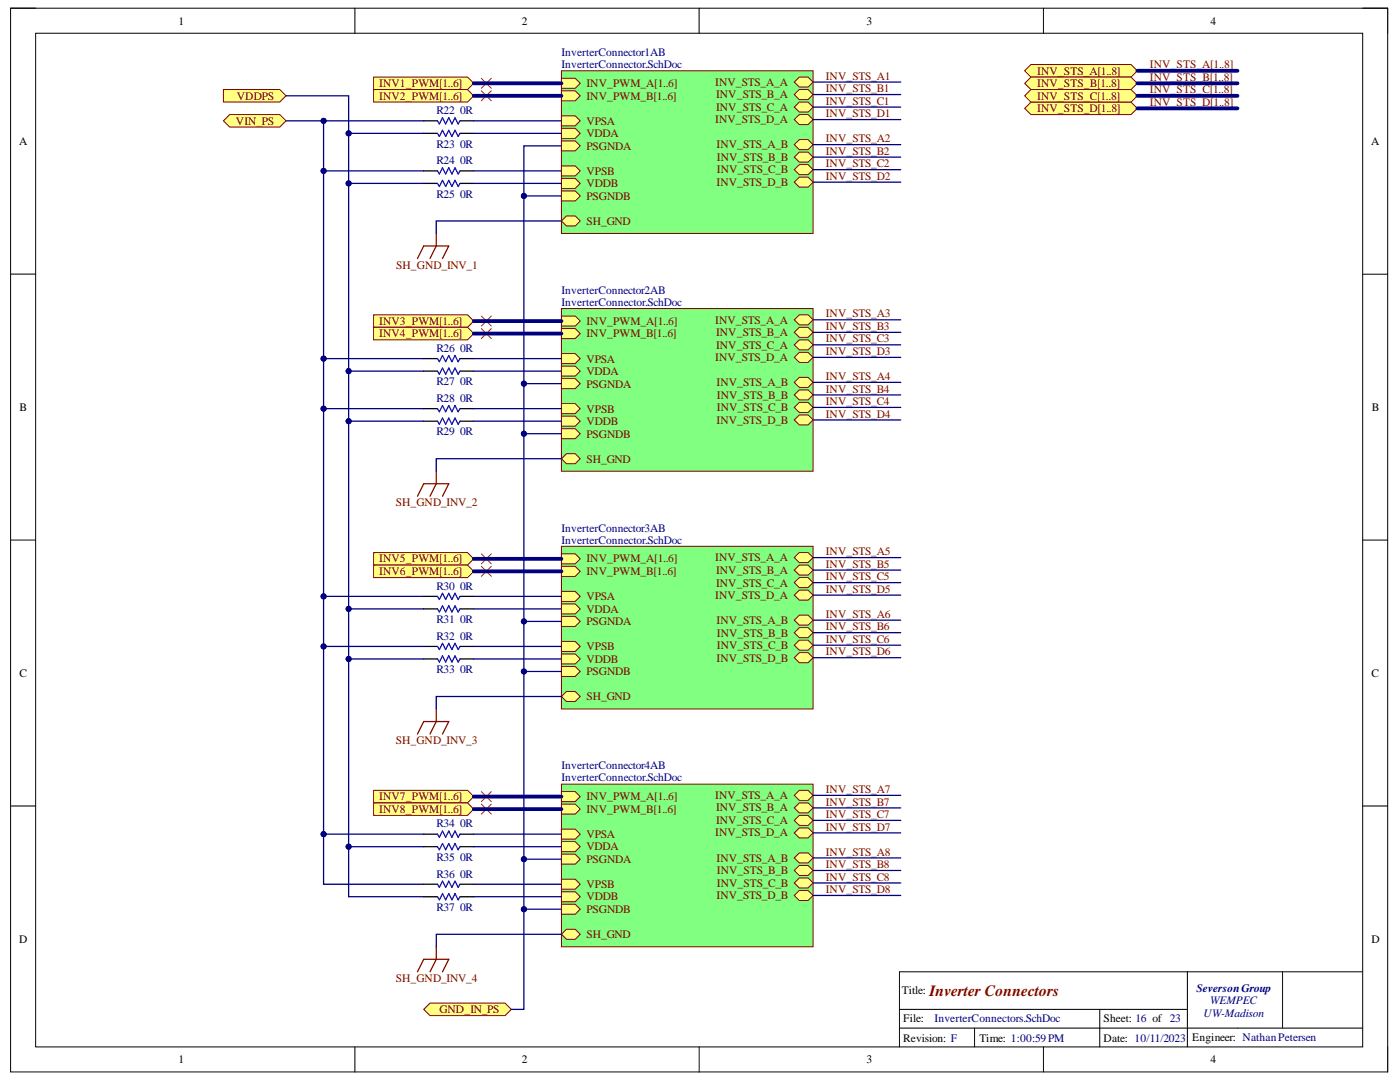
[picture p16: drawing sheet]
<svg xmlns="http://www.w3.org/2000/svg" width="279mm" height="216mm" viewBox="0 0 279 216" stroke-linecap="round" stroke-linejoin="round" font-family="sans-serif">
<defs><g id="words">
<text font-size="3.1" fill="#800000" x="185.5" y="198.7">Inverter Connectors</text>
<g font-size="2.3">
<text x="35.6" y="4.9">1</text>
<text x="104.2" y="4.9">2</text>
<text x="172.9" y="4.9">3</text>
<text x="241.6" y="4.9">4</text>
<text x="3.8" y="28.9">A</text>
<text x="273.6" y="28.9">A</text>
<text x="3.9" y="82">B</text>
<text x="273.8" y="82">B</text>
<text x="3.9" y="135.1">C</text>
<text x="273.7" y="135.1">C</text>
<text x="3.8" y="188.1">D</text>
<text x="273.7" y="188.1">D</text>
<text x="180" y="198.4">Title:</text>
<text x="180.3" y="203.9">File:</text>
<text x="220.3" y="203.9">Sheet: 16 of 23</text>
<text x="180.3" y="207.9">Revision: F</text>
<text x="195.5" y="207.9">Time: 1:00:59PM</text>
<text x="220.3" y="207.9">Date: 10/11/2023</text>
<text x="237.9" y="207.6">Engineer: NathanPetersen</text>
<text x="35.6" y="212.1">1</text>
<text x="104.2" y="212.1">2</text>
<text x="172.9" y="212.1">3</text>
<text x="241.6" y="212.1">4</text>
</g>
<g font-size="2.3" fill="#000080">
<text x="112" y="11.2">InverterConnector1AB</text>
<text x="112" y="13.6">InverterConnector.SchDoc</text>
<text x="87.1" y="22.7">R22</text>
<text x="91.8" y="22.7">0R</text>
<text x="87.1" y="29.5">R23</text>
<text x="91.8" y="29.5">0R</text>
<text x="87.1" y="32.7">R24</text>
<text x="91.8" y="32.7">0R</text>
<text x="87.1" y="39.5">R25</text>
<text x="91.8" y="39.5">0R</text>
<text x="112" y="58.6">InverterConnector2AB</text>
<text x="112" y="61.1">InverterConnector.SchDoc</text>
<text x="87.1" y="70.2">R26</text>
<text x="91.8" y="70.2">0R</text>
<text x="87.1" y="76.9">R27</text>
<text x="91.8" y="76.9">0R</text>
<text x="87.1" y="80.2">R28</text>
<text x="91.8" y="80.2">0R</text>
<text x="87.1" y="86.9">R29</text>
<text x="91.8" y="86.9">0R</text>
<text x="112" y="106.1">InverterConnector3AB</text>
<text x="112" y="108.5">InverterConnector.SchDoc</text>
<text x="87.1" y="117.6">R30</text>
<text x="91.8" y="117.6">0R</text>
<text x="87.1" y="124.4">R31</text>
<text x="91.8" y="124.4">0R</text>
<text x="87.1" y="127.6">R32</text>
<text x="91.8" y="127.6">0R</text>
<text x="87.1" y="134.4">R33</text>
<text x="91.8" y="134.4">0R</text>
<text x="112" y="153.5">InverterConnector4AB</text>
<text x="112" y="155.9">InverterConnector.SchDoc</text>
<text x="87.1" y="165.1">R34</text>
<text x="91.8" y="165.1">0R</text>
<text x="87.1" y="171.8">R35</text>
<text x="91.8" y="171.8">0R</text>
<text x="87.1" y="175.1">R36</text>
<text x="91.8" y="175.1">0R</text>
<text x="87.1" y="181.8">R37</text>
<text x="91.8" y="181.8">0R</text>
<text x="238.8" y="197.9">SeversonGroup</text>
<text x="186.5" y="203.9">InverterConnectors.SchDoc</text>
<text x="240.2" y="202.9">UW-Madison</text>
<text x="241.5" y="200.4">WEMPEC</text>
</g>
<g font-size="2.3" fill="#800000">
<text x="75.7" y="17.4">INV1_PWM[1..6]</text>
<text x="117" y="17.4">INV_PWM_A[1..6]</text>
<text x="142.7" y="17.2">INV_STS_A_A</text>
<text x="164.8" y="15.9">INV_STS_A1</text>
<text x="207" y="14.9">INV_STS_A[1..8]</text>
<text x="207" y="17.4">INV_STS_B[1..8]</text>
<text x="229.5" y="13.6">INV_STS_A[1..8]</text>
<text x="229.5" y="16.2">INV_STS_B[1..8]</text>
<text x="47.3" y="19.9">VDDPS</text>
<text x="75.7" y="19.9">INV2_PWM[1..6]</text>
<text x="117" y="19.9">INV_PWM_B[1..6]</text>
<text x="142.9" y="19.6">INV_STS_B_A</text>
<text x="142.9" y="22.2">INV_STS_C_A</text>
<text x="164.8" y="18.3">INV_STS_B1</text>
<text x="164.8" y="20.9">INV_STS_C1</text>
<text x="164.8" y="23.3">INV_STS_D1</text>
<text x="207" y="22.4">INV_STS_D[1..8]</text>
<text x="207" y="19.9">INV_STS_C[1..8]</text>
<text x="229.5" y="18.6">INV_STS_C[1..8]</text>
<text x="229.5" y="21.1">INV_STS_D[1..8]</text>
<text x="47.1" y="24.9">VIN_PS</text>
<text x="117" y="24.9">VPSA</text>
<text x="117" y="27.4">VDDA</text>
<text x="117" y="29.8">PSGNDA</text>
<text x="142.7" y="24.6">INV_STS_D_A</text>
<text x="143" y="29.6">INV_STS_A_B</text>
<text x="164.8" y="28.4">INV_STS_A2</text>
<text x="117" y="34.8">VPSB</text>
<text x="143.1" y="32.1">INV_STS_B_B</text>
<text x="143.1" y="34.6">INV_STS_C_B</text>
<text x="164.8" y="30.9">INV_STS_B2</text>
<text x="164.8" y="33.4">INV_STS_C2</text>
<text x="164.8" y="35.8">INV_STS_D2</text>
<text x="117" y="37.4">VDDB</text>
<text x="117" y="39.8">PSGNDB</text>
<text x="143" y="37.1">INV_STS_D_B</text>
<text x="117" y="44.9">SH_GND</text>
<text x="79.1" y="53.6">SH_GND_INV_1</text>
<text x="75.7" y="64.8">INV3_PWM[1..6]</text>
<text x="117" y="64.8">INV_PWM_A[1..6]</text>
<text x="142.7" y="64.6">INV_STS_A_A</text>
<text x="164.8" y="63.3">INV_STS_A3</text>
<text x="164.8" y="65.8">INV_STS_B3</text>
<text x="75.7" y="67.3">INV4_PWM[1..6]</text>
<text x="117" y="67.3">INV_PWM_B[1..6]</text>
<text x="142.9" y="67.1">INV_STS_B_A</text>
<text x="142.9" y="69.6">INV_STS_C_A</text>
<text x="164.8" y="68.3">INV_STS_C3</text>
<text x="164.8" y="70.8">INV_STS_D3</text>
<text x="117" y="72.3">VPSA</text>
<text x="117" y="74.8">VDDA</text>
<text x="117" y="77.3">PSGNDA</text>
<text x="142.7" y="72.1">INV_STS_D_A</text>
<text x="143" y="77.1">INV_STS_A_B</text>
<text x="164.8" y="75.8">INV_STS_A4</text>
<text x="117" y="82.3">VPSB</text>
<text x="143.1" y="79.5">INV_STS_B_B</text>
<text x="143.1" y="82.1">INV_STS_C_B</text>
<text x="164.8" y="78.3">INV_STS_B4</text>
<text x="164.8" y="80.8">INV_STS_C4</text>
<text x="164.8" y="83.3">INV_STS_D4</text>
<text x="117" y="84.8">VDDB</text>
<text x="117" y="87.3">PSGNDB</text>
<text x="143" y="84.5">INV_STS_D_B</text>
<text x="117" y="92.3">SH_GND</text>
<text x="79" y="101">SH_GND_INV_2</text>
<text x="75.7" y="112.2">INV5_PWM[1..6]</text>
<text x="117" y="112.2">INV_PWM_A[1..6]</text>
<text x="142.7" y="112">INV_STS_A_A</text>
<text x="164.8" y="110.8">INV_STS_A5</text>
<text x="164.8" y="113.2">INV_STS_B5</text>
<text x="75.7" y="114.8">INV6_PWM[1..6]</text>
<text x="117" y="114.8">INV_PWM_B[1..6]</text>
<text x="117" y="119.8">VPSA</text>
<text x="142.7" y="119.5">INV_STS_D_A</text>
<text x="142.9" y="114.5">INV_STS_B_A</text>
<text x="142.9" y="117.1">INV_STS_C_A</text>
<text x="164.8" y="115.8">INV_STS_C5</text>
<text x="164.8" y="118.2">INV_STS_D5</text>
<text x="117" y="122.3">VDDA</text>
<text x="117" y="124.7">PSGNDA</text>
<text x="143" y="124.5">INV_STS_A_B</text>
<text x="164.8" y="123.2">INV_STS_A6</text>
<text x="164.8" y="125.8">INV_STS_B6</text>
<text x="117" y="129.7">VPSB</text>
<text x="143.1" y="127">INV_STS_B_B</text>
<text x="143.1" y="129.5">INV_STS_C_B</text>
<text x="164.8" y="128.2">INV_STS_C6</text>
<text x="164.8" y="130.7">INV_STS_D6</text>
<text x="117" y="132.3">VDDB</text>
<text x="117" y="134.7">PSGNDB</text>
<text x="143" y="132">INV_STS_D_B</text>
<text x="117" y="139.7">SH_GND</text>
<text x="79" y="148.5">SH_GND_INV_3</text>
<text x="75.7" y="159.7">INV7_PWM[1..6]</text>
<text x="117" y="159.7">INV_PWM_A[1..6]</text>
<text x="142.7" y="159.5">INV_STS_A_A</text>
<text x="142.9" y="161.9">INV_STS_B_A</text>
<text x="164.8" y="158.2">INV_STS_A7</text>
<text x="164.8" y="160.7">INV_STS_B7</text>
<text x="75.7" y="162.2">INV8_PWM[1..6]</text>
<text x="117" y="162.2">INV_PWM_B[1..6]</text>
<text x="117" y="167.2">VPSA</text>
<text x="142.7" y="166.9">INV_STS_D_A</text>
<text x="142.9" y="164.5">INV_STS_C_A</text>
<text x="164.8" y="163.2">INV_STS_C7</text>
<text x="164.8" y="165.7">INV_STS_D7</text>
<text x="117" y="169.7">VDDA</text>
<text x="117" y="172.2">PSGNDA</text>
<text x="143" y="172">INV_STS_A_B</text>
<text x="164.8" y="170.7">INV_STS_A8</text>
<text x="164.8" y="173.2">INV_STS_B8</text>
<text x="117" y="177.2">VPSB</text>
<text x="117" y="179.7">VDDB</text>
<text x="143" y="179.4">INV_STS_D_B</text>
<text x="143.1" y="174.4">INV_STS_B_B</text>
<text x="143.1" y="177">INV_STS_C_B</text>
<text x="164.8" y="175.7">INV_STS_C8</text>
<text x="164.8" y="178.2">INV_STS_D8</text>
<text x="117" y="182.2">PSGNDB</text>
<text x="117" y="187.2">SH_GND</text>
<text x="79" y="195.9">SH_GND_INV_4</text>
<text x="87.7" y="202.2">GND_IN_PS</text>
</g>
</g></defs>
<path d="M2.1 1.6h274.8v212.3h-274.8z" fill="none" stroke="#000" stroke-width=".2"/>
<path d="M7.1 6.6h264.9v202.3h-264.9z" fill-rule="evenodd" fill="#fff"/>
<g fill="none" stroke="#000" stroke-width=".2">
<path d="M2.1 1.6h5M7.1 6.6h264.9v202.3h-264.9zM70.8 1.6v5M139.5 1.6v5M208.2 1.6v5M272 1.6h4.9v5M2.1 54.7h5M272 54.7h4.9M2.1 107.8h5M272 107.8h4.9M2.1 160.8h5M272 160.8h4.9"/>
<path d="M237 193.9v15M256 193.9v11.3M272 193.9h-92.5v15M70.8 208.9v5M139.5 208.9v5M179.5 201.4h57.5M179.5 205.2h92.5M194.5 205.2v3.7M208.2 208.9v5M219.5 201.4v7.5M276.9 208.9v5"/>
</g>
<path d="M74.6 15.4h18.7l1.3 1.2-1.3 1.3h-18.7z" fill-rule="evenodd" fill="#ffff80"/>
<path d="M74.6 15.4h18.7l1.3 1.2-1.3 1.3h-18.7z" fill="none" stroke="#800000" stroke-width=".2"/>
<path d="M112 14.1h50.3v32.5h-50.3z" fill-rule="evenodd" fill="#80ff80"/>
<path d="M112 14.1h50.3v32.5h-50.3z" fill="none" stroke="#800000" stroke-width=".2"/>
<path d="M112 15.6h2.8l1 1-1 1h-2.8z" fill-rule="evenodd" fill="#ffff80"/>
<path d="M112 15.6h2.8l1 1-1 1h-2.8z" fill="none" stroke="#800000" stroke-width=".2"/>
<path d="M112 18.1h2.8l1 1-1 1h-2.8z" fill-rule="evenodd" fill="#ffff80"/>
<path d="M112 18.1h2.8l1 1-1 1h-2.8z" fill="none" stroke="#800000" stroke-width=".2"/>
<path d="M113 43.1h1.8l1 1-1 1h-1.8l-1-1z" fill-rule="evenodd" fill="#ffff80"/>
<path d="M113 43.1h1.8l1 1-1 1h-1.8l-1-1z" fill="none" stroke="#800000" stroke-width=".2"/>
<path d="M158.5 28.9l1-1h1.8l1 1-1 1h-1.8z" fill-rule="evenodd" fill="#ffff80"/>
<path d="M158.5 28.9l1-1h1.8l1 1-1 1h-1.8z" fill="none" stroke="#800000" stroke-width=".2"/>
<path d="M158.5 16.4l1-1h1.8l1 1-1 1h-1.8z" fill-rule="evenodd" fill="#ffff80"/>
<path d="M158.5 16.4l1-1h1.8l1 1-1 1h-1.8z" fill="none" stroke="#800000" stroke-width=".2"/>
<path d="M158.5 18.9l1-1h1.8l1 1-1 1h-1.8z" fill-rule="evenodd" fill="#ffff80"/>
<path d="M158.5 18.9l1-1h1.8l1 1-1 1h-1.8z" fill="none" stroke="#800000" stroke-width=".2"/>
<path d="M158.5 21.4l1-1h1.8l1 1-1 1h-1.8z" fill-rule="evenodd" fill="#ffff80"/>
<path d="M158.5 21.4l1-1h1.8l1 1-1 1h-1.8z" fill="none" stroke="#800000" stroke-width=".2"/>
<path d="M158.5 23.9l1-1h1.8l1 1-1 1h-1.8z" fill-rule="evenodd" fill="#ffff80"/>
<path d="M158.5 23.9l1-1h1.8l1 1-1 1h-1.8z" fill="none" stroke="#800000" stroke-width=".2"/>
<path d="M158.5 31.4l1-1h1.8l1 1-1 1h-1.8z" fill-rule="evenodd" fill="#ffff80"/>
<path d="M158.5 31.4l1-1h1.8l1 1-1 1h-1.8z" fill="none" stroke="#800000" stroke-width=".2"/>
<path d="M158.5 33.8l1-.9h1.8l1 .9-1 1h-1.8z" fill-rule="evenodd" fill="#ffff80"/>
<path d="M158.5 33.8l1-.9h1.8l1 .9-1 1h-1.8z" fill="none" stroke="#800000" stroke-width=".2"/>
<path d="M158.5 36.3l1-1h1.8l1 1-1 1h-1.8z" fill-rule="evenodd" fill="#ffff80"/>
<path d="M158.5 36.3l1-1h1.8l1 1-1 1h-1.8z" fill="none" stroke="#800000" stroke-width=".2"/>
<path d="M112 23.1h2.8l1 1-1 1h-2.8z" fill-rule="evenodd" fill="#ffff80"/>
<path d="M112 23.1h2.8l1 1-1 1h-2.8z" fill="none" stroke="#800000" stroke-width=".2"/>
<path d="M112 25.6h2.8l1 1-1 1h-2.8z" fill-rule="evenodd" fill="#ffff80"/>
<path d="M112 25.6h2.8l1 1-1 1h-2.8z" fill="none" stroke="#800000" stroke-width=".2"/>
<path d="M112 28.1h2.8l1 1-1 1h-2.8z" fill-rule="evenodd" fill="#ffff80"/>
<path d="M112 28.1h2.8l1 1-1 1h-2.8z" fill="none" stroke="#800000" stroke-width=".2"/>
<path d="M112 33.1h2.8l1 1-1 1h-2.8z" fill-rule="evenodd" fill="#ffff80"/>
<path d="M112 33.1h2.8l1 1-1 1h-2.8z" fill="none" stroke="#800000" stroke-width=".2"/>
<path d="M112 35.6h2.8l1 1-1 1h-2.8z" fill-rule="evenodd" fill="#ffff80"/>
<path d="M112 35.6h2.8l1 1-1 1h-2.8z" fill="none" stroke="#800000" stroke-width=".2"/>
<path d="M112 38.1h2.8l1 1-1 1h-2.8z" fill-rule="evenodd" fill="#ffff80"/>
<path d="M112 38.1h2.8l1 1-1 1h-2.8z" fill="none" stroke="#800000" stroke-width=".2"/>
<path d="M74.6 17.9h18.7l1.3 1.2-1.3 1.3h-18.7z" fill-rule="evenodd" fill="#ffff80"/>
<path d="M74.6 17.9h18.7l1.3 1.2-1.3 1.3h-18.7z" fill="none" stroke="#800000" stroke-width=".2"/>
<path d="M83.3 51.6l1.3-2.5h5l-1.3 2.5M87.1 46.6v2.5l-1.3 2.5" fill="none" stroke="#800000" stroke-width=".25"/>
<path d="M204.5 14.1l1.2-1.2h20l1.3 1.2-1.3 1.3h-20z" fill-rule="evenodd" fill="#ffff80"/>
<path d="M204.5 14.1l1.2-1.2h20l1.3 1.2-1.3 1.3h-20z" fill="none" stroke="#800000" stroke-width=".2"/>
<path d="M204.5 16.6l1.2-1.2h20l1.3 1.2-1.3 1.3h-20z" fill-rule="evenodd" fill="#ffff80"/>
<path d="M204.5 16.6l1.2-1.2h20l1.3 1.2-1.3 1.3h-20z" fill="none" stroke="#800000" stroke-width=".2"/>
<path d="M205.7 20.4h20l1.3 1.2-1.3 1.3h-20l-1.2-1.3z" fill-rule="evenodd" fill="#ffff80"/>
<path d="M205.7 20.4h20l1.3 1.2-1.3 1.3h-20l-1.2-1.3z" fill="none" stroke="#800000" stroke-width=".2"/>
<path d="M204.5 19.1l1.2-1.2h20l1.3 1.2-1.3 1.3h-20z" fill-rule="evenodd" fill="#ffff80"/>
<path d="M204.5 19.1l1.2-1.2h20l1.3 1.2-1.3 1.3h-20z" fill="none" stroke="#800000" stroke-width=".2"/>
<path d="M96.1 15.6l2 2M96.1 18.1l2 2M98.1 15.6l-2 2M98.1 18.1l-2 2" fill="none" stroke="#f00" stroke-width=".2"/>
<path d="M84.6 24.1h2.7M84.6 34.1h2.7M84.6 26.6h2.7M84.6 36.6h2.7M91.8 24.1h2.8M91.8 34.1h2.8M91.8 26.6h2.8M91.8 36.6h2.8" fill="none" stroke="#000" stroke-width=".25"/>
<path d="M87.3 24.1l.4 .6 .6-1.2 .6 1.2 .7-1.2 .6 1.2 .6-1.2 .6 1.2 .4-.6M87.3 26.6l.4 .6 .6-1.2 .6 1.2 .7-1.2 .6 1.2 .6-1.2 .6 1.2 .4-.6M87.3 34.1l.4 .6 .6-1.2 .6 1.2 .7-1.2 .6 1.2 .6-1.2 .6 1.2 .4-.6M87.3 36.6l.4 .6 .6-1.2 .6 1.2 .7-1.2 .6 1.2 .6-1.2 .6 1.2 .4-.6" fill="none" stroke="#00f" stroke-width=".25"/>
<path d="M74.6 62.8h18.7l1.3 1.3-1.3 1.2h-18.7z" fill-rule="evenodd" fill="#ffff80"/>
<path d="M74.6 62.8h18.7l1.3 1.3-1.3 1.2h-18.7z" fill="none" stroke="#800000" stroke-width=".2"/>
<path d="M112 61.6h50.3v32.4h-50.3z" fill-rule="evenodd" fill="#80ff80"/>
<path d="M112 61.6h50.3v32.4h-50.3z" fill="none" stroke="#800000" stroke-width=".2"/>
<path d="M112 63.1h2.8l1 1-1 1h-2.8z" fill-rule="evenodd" fill="#ffff80"/>
<path d="M112 63.1h2.8l1 1-1 1h-2.8z" fill="none" stroke="#800000" stroke-width=".2"/>
<path d="M112 65.6h2.8l1 1-1 1h-2.8z" fill-rule="evenodd" fill="#ffff80"/>
<path d="M112 65.6h2.8l1 1-1 1h-2.8z" fill="none" stroke="#800000" stroke-width=".2"/>
<path d="M112 91.5l1-1h1.8l1 1-1 1h-1.8z" fill-rule="evenodd" fill="#ffff80"/>
<path d="M112 91.5l1-1h1.8l1 1-1 1h-1.8z" fill="none" stroke="#800000" stroke-width=".2"/>
<path d="M158.5 76.3l1-1h1.8l1 1-1 1h-1.8z" fill-rule="evenodd" fill="#ffff80"/>
<path d="M158.5 76.3l1-1h1.8l1 1-1 1h-1.8z" fill="none" stroke="#800000" stroke-width=".2"/>
<path d="M158.5 63.8l1-1h1.8l1 1-1 1h-1.8z" fill-rule="evenodd" fill="#ffff80"/>
<path d="M158.5 63.8l1-1h1.8l1 1-1 1h-1.8z" fill="none" stroke="#800000" stroke-width=".2"/>
<path d="M158.5 66.3l1-1h1.8l1 1-1 1h-1.8z" fill-rule="evenodd" fill="#ffff80"/>
<path d="M158.5 66.3l1-1h1.8l1 1-1 1h-1.8z" fill="none" stroke="#800000" stroke-width=".2"/>
<path d="M158.5 68.8l1-1h1.8l1 1-1 1h-1.8z" fill-rule="evenodd" fill="#ffff80"/>
<path d="M158.5 68.8l1-1h1.8l1 1-1 1h-1.8z" fill="none" stroke="#800000" stroke-width=".2"/>
<path d="M158.5 71.3l1-1h1.8l1 1-1 1h-1.8z" fill-rule="evenodd" fill="#ffff80"/>
<path d="M158.5 71.3l1-1h1.8l1 1-1 1h-1.8z" fill="none" stroke="#800000" stroke-width=".2"/>
<path d="M158.5 78.8l1-1h1.8l1 1-1 1h-1.8z" fill-rule="evenodd" fill="#ffff80"/>
<path d="M158.5 78.8l1-1h1.8l1 1-1 1h-1.8z" fill="none" stroke="#800000" stroke-width=".2"/>
<path d="M158.5 81.3l1-1h1.8l1 1-1 1h-1.8z" fill-rule="evenodd" fill="#ffff80"/>
<path d="M158.5 81.3l1-1h1.8l1 1-1 1h-1.8z" fill="none" stroke="#800000" stroke-width=".2"/>
<path d="M158.5 83.8l1-1h1.8l1 1-1 1h-1.8z" fill-rule="evenodd" fill="#ffff80"/>
<path d="M158.5 83.8l1-1h1.8l1 1-1 1h-1.8z" fill="none" stroke="#800000" stroke-width=".2"/>
<path d="M112 70.6h2.8l1 1-1 1h-2.8z" fill-rule="evenodd" fill="#ffff80"/>
<path d="M112 70.6h2.8l1 1-1 1h-2.8z" fill="none" stroke="#800000" stroke-width=".2"/>
<path d="M112 73.1h2.8l1 1-1 1h-2.8z" fill-rule="evenodd" fill="#ffff80"/>
<path d="M112 73.1h2.8l1 1-1 1h-2.8z" fill="none" stroke="#800000" stroke-width=".2"/>
<path d="M112 75.6h2.8l1 1-1 1h-2.8z" fill-rule="evenodd" fill="#ffff80"/>
<path d="M112 75.6h2.8l1 1-1 1h-2.8z" fill="none" stroke="#800000" stroke-width=".2"/>
<path d="M112 80.5h2.8l1 1-1 1h-2.8z" fill-rule="evenodd" fill="#ffff80"/>
<path d="M112 80.5h2.8l1 1-1 1h-2.8z" fill="none" stroke="#800000" stroke-width=".2"/>
<path d="M112 83h2.8l1 1-1 1h-2.8z" fill-rule="evenodd" fill="#ffff80"/>
<path d="M112 83h2.8l1 1-1 1h-2.8z" fill="none" stroke="#800000" stroke-width=".2"/>
<path d="M112 85.5h2.8l1 1-1 1h-2.8z" fill-rule="evenodd" fill="#ffff80"/>
<path d="M112 85.5h2.8l1 1-1 1h-2.8z" fill="none" stroke="#800000" stroke-width=".2"/>
<path d="M74.6 65.3h18.7l1.3 1.3-1.3 1.2h-18.7z" fill-rule="evenodd" fill="#ffff80"/>
<path d="M74.6 65.3h18.7l1.3 1.3-1.3 1.2h-18.7z" fill="none" stroke="#800000" stroke-width=".2"/>
<path d="M83.3 99l1.3-2.5h5l-1.3 2.5M87.1 94v2.5l-1.3 2.5" fill="none" stroke="#800000" stroke-width=".25"/>
<path d="M96.1 63.1l2 2M96.1 65.6l2 2M98.1 63.1l-2 2M98.1 65.6l-2 2" fill="none" stroke="#f00" stroke-width=".2"/>
<path d="M84.6 71.6h2.7M84.6 74.1h2.7M91.8 71.6h2.8M91.8 74.1h2.8M84.6 81.5h2.7M84.6 84h2.7M91.8 81.5h2.8M91.8 84h2.8" fill="none" stroke="#000" stroke-width=".25"/>
<path d="M87.3 71.6l.4 .6 .6-1.3 .6 1.3 .7-1.3 .6 1.3 .6-1.3 .6 1.3 .4-.6M87.3 74.1l.4 .6 .6-1.3 .6 1.3 .7-1.3 .6 1.3 .6-1.3 .6 1.3 .4-.6M87.3 81.5l.4 .7 .6-1.3 .6 1.3 .7-1.3 .6 1.3 .6-1.3 .6 1.3 .4-.7M87.3 84l.4 .7 .6-1.3 .6 1.3 .7-1.3 .6 1.3 .6-1.3 .6 1.3 .4-.7" fill="none" stroke="#00f" stroke-width=".25"/>
<path d="M74.6 110.3h18.7l1.3 1.2-1.3 1.3h-18.7z" fill-rule="evenodd" fill="#ffff80"/>
<path d="M74.6 110.3h18.7l1.3 1.2-1.3 1.3h-18.7z" fill="none" stroke="#800000" stroke-width=".2"/>
<path d="M112 109h50.3v32.5h-50.3z" fill-rule="evenodd" fill="#80ff80"/>
<path d="M112 109h50.3v32.5h-50.3z" fill="none" stroke="#800000" stroke-width=".2"/>
<path d="M112 110.5h2.8l1 1-1 1h-2.8z" fill-rule="evenodd" fill="#ffff80"/>
<path d="M112 110.5h2.8l1 1-1 1h-2.8z" fill="none" stroke="#800000" stroke-width=".2"/>
<path d="M112 113h2.8l1 1-1 1h-2.8z" fill-rule="evenodd" fill="#ffff80"/>
<path d="M112 113h2.8l1 1-1 1h-2.8z" fill="none" stroke="#800000" stroke-width=".2"/>
<path d="M112 139l1-1h1.8l1 1-1 1h-1.8z" fill-rule="evenodd" fill="#ffff80"/>
<path d="M112 139l1-1h1.8l1 1-1 1h-1.8z" fill="none" stroke="#800000" stroke-width=".2"/>
<path d="M158.5 123.7l1-1h1.8l1 1-1 1h-1.8z" fill-rule="evenodd" fill="#ffff80"/>
<path d="M158.5 123.7l1-1h1.8l1 1-1 1h-1.8z" fill="none" stroke="#800000" stroke-width=".2"/>
<path d="M158.5 111.3l1-1h1.8l1 1-1 1h-1.8z" fill-rule="evenodd" fill="#ffff80"/>
<path d="M158.5 111.3l1-1h1.8l1 1-1 1h-1.8z" fill="none" stroke="#800000" stroke-width=".2"/>
<path d="M158.5 113.8l1-1h1.8l1 1-1 1h-1.8z" fill-rule="evenodd" fill="#ffff80"/>
<path d="M158.5 113.8l1-1h1.8l1 1-1 1h-1.8z" fill="none" stroke="#800000" stroke-width=".2"/>
<path d="M158.5 116.3l1-1h1.8l1 1-1 1h-1.8z" fill-rule="evenodd" fill="#ffff80"/>
<path d="M158.5 116.3l1-1h1.8l1 1-1 1h-1.8z" fill="none" stroke="#800000" stroke-width=".2"/>
<path d="M158.5 118.8l1-1h1.8l1 1-1 1h-1.8z" fill-rule="evenodd" fill="#ffff80"/>
<path d="M158.5 118.8l1-1h1.8l1 1-1 1h-1.8z" fill="none" stroke="#800000" stroke-width=".2"/>
<path d="M158.5 126.2l1-1h1.8l1 1-1 1h-1.8z" fill-rule="evenodd" fill="#ffff80"/>
<path d="M158.5 126.2l1-1h1.8l1 1-1 1h-1.8z" fill="none" stroke="#800000" stroke-width=".2"/>
<path d="M158.5 128.7l1-1h1.8l1 1-1 1h-1.8z" fill-rule="evenodd" fill="#ffff80"/>
<path d="M158.5 128.7l1-1h1.8l1 1-1 1h-1.8z" fill="none" stroke="#800000" stroke-width=".2"/>
<path d="M158.5 131.2l1-1h1.8l1 1-1 1h-1.8z" fill-rule="evenodd" fill="#ffff80"/>
<path d="M158.5 131.2l1-1h1.8l1 1-1 1h-1.8z" fill="none" stroke="#800000" stroke-width=".2"/>
<path d="M112 118h2.8l1 1-1 1h-2.8z" fill-rule="evenodd" fill="#ffff80"/>
<path d="M112 118h2.8l1 1-1 1h-2.8z" fill="none" stroke="#800000" stroke-width=".2"/>
<path d="M112 120.5h2.8l1 1-1 1h-2.8z" fill-rule="evenodd" fill="#ffff80"/>
<path d="M112 120.5h2.8l1 1-1 1h-2.8z" fill="none" stroke="#800000" stroke-width=".2"/>
<path d="M112 123h2.8l1 1-1 1h-2.8z" fill-rule="evenodd" fill="#ffff80"/>
<path d="M112 123h2.8l1 1-1 1h-2.8z" fill="none" stroke="#800000" stroke-width=".2"/>
<path d="M112 128h2.8l1 1-1 1h-2.8z" fill-rule="evenodd" fill="#ffff80"/>
<path d="M112 128h2.8l1 1-1 1h-2.8z" fill="none" stroke="#800000" stroke-width=".2"/>
<path d="M112 130.5h2.8l1 1-1 1h-2.8z" fill-rule="evenodd" fill="#ffff80"/>
<path d="M112 130.5h2.8l1 1-1 1h-2.8z" fill="none" stroke="#800000" stroke-width=".2"/>
<path d="M112 133h2.8l1 1-1 1h-2.8z" fill-rule="evenodd" fill="#ffff80"/>
<path d="M112 133h2.8l1 1-1 1h-2.8z" fill="none" stroke="#800000" stroke-width=".2"/>
<path d="M74.6 112.8h18.7l1.3 1.2-1.3 1.3h-18.7z" fill-rule="evenodd" fill="#ffff80"/>
<path d="M74.6 112.8h18.7l1.3 1.2-1.3 1.3h-18.7z" fill="none" stroke="#800000" stroke-width=".2"/>
<path d="M83.3 146.5l1.3-2.5h5l-1.3 2.5M87.1 141.5v2.5l-1.3 2.5" fill="none" stroke="#800000" stroke-width=".25"/>
<path d="M96.1 110.5l2 2M96.1 113l2 2M98.1 110.5l-2 2M98.1 113l-2 2" fill="none" stroke="#f00" stroke-width=".2"/>
<path d="M84.6 119h2.7M91.8 119h2.8M84.6 129h2.7M84.6 121.5h2.7M84.6 131.5h2.7M91.8 129h2.8M91.8 121.5h2.8M91.8 131.5h2.8" fill="none" stroke="#000" stroke-width=".25"/>
<path d="M87.3 119l.4 .6 .6-1.2 .6 1.2 .7-1.2 .6 1.2 .6-1.2 .6 1.2 .4-.6M87.3 121.5l.4 .6 .6-1.2 .6 1.2 .7-1.2 .6 1.2 .6-1.2 .6 1.2 .4-.6M87.3 129l.4 .6 .6-1.2 .6 1.2 .7-1.2 .6 1.2 .6-1.2 .6 1.2 .4-.6M87.3 131.5l.4 .6 .6-1.2 .6 1.2 .7-1.2 .6 1.2 .6-1.2 .6 1.2 .4-.6" fill="none" stroke="#00f" stroke-width=".25"/>
<path d="M74.6 157.7h18.7l1.3 1.3-1.3 1.2h-18.7z" fill-rule="evenodd" fill="#ffff80"/>
<path d="M74.6 157.7h18.7l1.3 1.3-1.3 1.2h-18.7z" fill="none" stroke="#800000" stroke-width=".2"/>
<path d="M112.1 156.5h50.2v32.4h-50.2z" fill-rule="evenodd" fill="#80ff80"/>
<path d="M112.1 156.5h50.2v32.4h-50.2z" fill="none" stroke="#800000" stroke-width=".2"/>
<path d="M112 158h2.8l1 1-1 1h-2.8z" fill-rule="evenodd" fill="#ffff80"/>
<path d="M112 158h2.8l1 1-1 1h-2.8z" fill="none" stroke="#800000" stroke-width=".2"/>
<path d="M112 160.5h2.8l1 .9-1 1h-2.8z" fill-rule="evenodd" fill="#ffff80"/>
<path d="M112 160.5h2.8l1 .9-1 1h-2.8z" fill="none" stroke="#800000" stroke-width=".2"/>
<path d="M112.1 186.4l.9-1h1.8l1 1-1 1h-1.8z" fill-rule="evenodd" fill="#ffff80"/>
<path d="M112.1 186.4l.9-1h1.8l1 1-1 1h-1.8z" fill="none" stroke="#800000" stroke-width=".2"/>
<path d="M158.5 171.2l1-1h1.8l1 1-1 1h-1.8z" fill-rule="evenodd" fill="#ffff80"/>
<path d="M158.5 171.2l1-1h1.8l1 1-1 1h-1.8z" fill="none" stroke="#800000" stroke-width=".2"/>
<path d="M158.5 158.7l1-1h1.8l1 1-1 1h-1.8z" fill-rule="evenodd" fill="#ffff80"/>
<path d="M158.5 158.7l1-1h1.8l1 1-1 1h-1.8z" fill="none" stroke="#800000" stroke-width=".2"/>
<path d="M158.5 161.2l1-1h1.8l1 1-1 1h-1.8z" fill-rule="evenodd" fill="#ffff80"/>
<path d="M158.5 161.2l1-1h1.8l1 1-1 1h-1.8z" fill="none" stroke="#800000" stroke-width=".2"/>
<path d="M158.5 163.7l1-1h1.8l1 1-1 1h-1.8z" fill-rule="evenodd" fill="#ffff80"/>
<path d="M158.5 163.7l1-1h1.8l1 1-1 1h-1.8z" fill="none" stroke="#800000" stroke-width=".2"/>
<path d="M158.5 166.2l1-1h1.8l1 1-1 1h-1.8z" fill-rule="evenodd" fill="#ffff80"/>
<path d="M158.5 166.2l1-1h1.8l1 1-1 1h-1.8z" fill="none" stroke="#800000" stroke-width=".2"/>
<path d="M158.5 173.7l1-1h1.8l1 1-1 1h-1.8z" fill-rule="evenodd" fill="#ffff80"/>
<path d="M158.5 173.7l1-1h1.8l1 1-1 1h-1.8z" fill="none" stroke="#800000" stroke-width=".2"/>
<path d="M158.5 176.2l1-1h1.8l1 1-1 1h-1.8z" fill-rule="evenodd" fill="#ffff80"/>
<path d="M158.5 176.2l1-1h1.8l1 1-1 1h-1.8z" fill="none" stroke="#800000" stroke-width=".2"/>
<path d="M158.5 178.7l1-1h1.8l1 1-1 1h-1.8z" fill-rule="evenodd" fill="#ffff80"/>
<path d="M158.5 178.7l1-1h1.8l1 1-1 1h-1.8z" fill="none" stroke="#800000" stroke-width=".2"/>
<path d="M112 165.4h2.8l1 1-1 1h-2.8z" fill-rule="evenodd" fill="#ffff80"/>
<path d="M112 165.4h2.8l1 1-1 1h-2.8z" fill="none" stroke="#800000" stroke-width=".2"/>
<path d="M112 167.9h2.8l1 1-1 1h-2.8z" fill-rule="evenodd" fill="#ffff80"/>
<path d="M112 167.9h2.8l1 1-1 1h-2.8z" fill="none" stroke="#800000" stroke-width=".2"/>
<path d="M112 170.4h2.8l1 1-1 1h-2.8z" fill-rule="evenodd" fill="#ffff80"/>
<path d="M112 170.4h2.8l1 1-1 1h-2.8z" fill="none" stroke="#800000" stroke-width=".2"/>
<path d="M112.1 175.4h2.7l1 1-1 1h-2.7z" fill-rule="evenodd" fill="#ffff80"/>
<path d="M112.1 175.4h2.7l1 1-1 1h-2.7z" fill="none" stroke="#800000" stroke-width=".2"/>
<path d="M112.1 177.9h2.7l1 1-1 1h-2.7z" fill-rule="evenodd" fill="#ffff80"/>
<path d="M112.1 177.9h2.7l1 1-1 1h-2.7z" fill="none" stroke="#800000" stroke-width=".2"/>
<path d="M112.1 180.4h2.7l1 1-1 1h-2.7z" fill-rule="evenodd" fill="#ffff80"/>
<path d="M112.1 180.4h2.7l1 1-1 1h-2.7z" fill="none" stroke="#800000" stroke-width=".2"/>
<path d="M74.6 160.2h18.7l1.3 1.2-1.3 1.3h-18.7z" fill-rule="evenodd" fill="#ffff80"/>
<path d="M74.6 160.2h18.7l1.3 1.2-1.3 1.3h-18.7z" fill="none" stroke="#800000" stroke-width=".2"/>
<path d="M83.3 193.9l1.3-2.5h5l-1.3 2.5M87.1 188.9v2.5l-1.3 2.5" fill="none" stroke="#800000" stroke-width=".25"/>
<path d="M96.1 158l2 2M98.1 158l-2 2M96.1 160.5l2 1.9M98.1 160.5l-2 1.9" fill="none" stroke="#f00" stroke-width=".2"/>
<path d="M84.6 166.4h2.7M84.6 176.4h2.7M84.6 168.9h2.7M84.6 178.9h2.7M91.8 166.4h2.8M91.8 168.9h2.8M91.8 176.4h2.8M91.8 178.9h2.8" fill="none" stroke="#000" stroke-width=".25"/>
<path d="M87.3 166.4l.4 .7 .6-1.3 .6 1.3 .7-1.3 .6 1.3 .6-1.3 .6 1.3 .4-.7M87.3 168.9l.4 .7 .6-1.3 .6 1.3 .7-1.3 .6 1.3 .6-1.3 .6 1.3 .4-.7M87.3 176.4l.4 .7 .6-1.3 .6 1.3 .7-1.3 .6 1.3 .6-1.3 .6 1.3 .4-.7M87.3 178.9l.4 .7 .6-1.3 .6 1.3 .7-1.3 .6 1.3 .6-1.3 .6 1.3 .4-.7" fill="none" stroke="#00f" stroke-width=".25"/>
<path d="M44.6 17.9h11.2l1.3 1.2-1.3 1.3h-11.2z" fill-rule="evenodd" fill="#ffff80"/>
<path d="M44.6 17.9h11.2l1.3 1.2-1.3 1.3h-11.2z" fill="none" stroke="#800000" stroke-width=".2"/>
<g fill="none" stroke="#000080" stroke-width=".25">
<path d="M162.3 18.9h17.5M162.3 16.4h17.5M94.6 24.1h17.4M94.6 34.1h17.4M94.6 26.6h17.4M94.6 36.6h17.4M112 29.1h-7.5v10h7.5M162.3 36.3h17.5M162.3 33.9h17.5M162.3 28.9h17.5M162.3 31.4h17.5M162.3 23.9h17.5"/>
<path d="M162.3 21.4h17.5"/>
</g>
<circle cx="104.6" cy="39.1" r=".5" fill="#000080"/>
<circle cx="104.6" cy="39.1" r=".5" fill="none" stroke="#000080" stroke-width=".2"/>
<g fill="none" stroke="#000080" stroke-width=".25">
<path d="M112 44.1h-24.9v2.5M94.6 71.6h17.4M94.6 74.1h17.4M112 76.6h-7.5v9.9h7.5M162.3 76.3h17.5M162.3 78.8h17.5M162.3 71.3h17.5M162.3 68.8h17.5M162.3 66.3h17.5M162.3 63.8h17.5M94.6 81.5h17.4M94.6 84h17.4"/>
<path d="M162.3 83.8h17.5M162.3 81.3h17.5"/>
</g>
<circle cx="104.6" cy="86.5" r=".5" fill="#000080"/>
<circle cx="104.6" cy="86.5" r=".5" fill="none" stroke="#000080" stroke-width=".2"/>
<circle cx="104.6" cy="76.5" r=".5" fill="#000080"/>
<circle cx="104.6" cy="76.5" r=".5" fill="none" stroke="#000080" stroke-width=".2"/>
<g fill="none" stroke="#000080" stroke-width=".25">
<path d="M112 91.5h-24.9v2.5M94.6 119h17.4M162.3 118.8h17.5M162.3 116.3h17.5M162.3 113.8h17.5M162.3 111.3h17.5M94.6 129h17.4M94.6 121.5h17.4M94.6 131.5h17.4M112 124h-7.5v10h7.5M162.3 131.2h17.5M162.3 128.7h17.5"/>
<path d="M162.3 123.7h17.5M162.3 126.2h17.5"/>
</g>
<circle cx="104.6" cy="134" r=".5" fill="#000080"/>
<circle cx="104.6" cy="134" r=".5" fill="none" stroke="#000080" stroke-width=".2"/>
<circle cx="104.6" cy="124" r=".5" fill="#000080"/>
<circle cx="104.6" cy="124" r=".5" fill="none" stroke="#000080" stroke-width=".2"/>
<g fill="none" stroke="#000080" stroke-width=".25">
<path d="M112 139h-24.9v2.5M162.3 158.7h17.5M94.6 166.4h17.4M94.6 168.9h17.4M94.6 176.4h17.5M94.6 178.9h17.5M112.1 171.4h-7.6v10h7.6M162.3 178.7h17.5M162.3 176.2h17.5M162.3 171.2h17.5M162.3 173.7h17.5M162.3 166.2h17.5"/>
<path d="M162.3 163.7h17.5M162.3 161.2h17.5"/>
</g>
<circle cx="104.6" cy="181.4" r=".5" fill="#000080"/>
<circle cx="104.6" cy="181.4" r=".5" fill="none" stroke="#000080" stroke-width=".2"/>
<circle cx="104.6" cy="171.4" r=".5" fill="#000080"/>
<circle cx="104.6" cy="171.4" r=".5" fill="none" stroke="#000080" stroke-width=".2"/>
<path d="M57.1 19.1h12.5v7.5h15M112.1 186.4h-25v2.5" fill="none" stroke="#000080" stroke-width=".25"/>
<circle cx="69.6" cy="26.6" r=".5" fill="#000080"/>
<circle cx="69.6" cy="26.6" r=".5" fill="none" stroke="#000080" stroke-width=".2"/>
<path d="M69.6 26.6v10h15" fill="none" stroke="#000080" stroke-width=".25"/>
<circle cx="69.6" cy="26.6" r=".5" fill="#000080"/>
<circle cx="69.6" cy="26.6" r=".5" fill="none" stroke="#000080" stroke-width=".2"/>
<circle cx="69.6" cy="36.6" r=".5" fill="#000080"/>
<circle cx="69.6" cy="36.6" r=".5" fill="none" stroke="#000080" stroke-width=".2"/>
<path d="M69.6 36.6v37.5h15" fill="none" stroke="#000080" stroke-width=".25"/>
<circle cx="69.6" cy="36.6" r=".5" fill="#000080"/>
<circle cx="69.6" cy="36.6" r=".5" fill="none" stroke="#000080" stroke-width=".2"/>
<circle cx="69.6" cy="74.1" r=".5" fill="#000080"/>
<circle cx="69.6" cy="74.1" r=".5" fill="none" stroke="#000080" stroke-width=".2"/>
<path d="M69.6 74.1v9.9h15" fill="none" stroke="#000080" stroke-width=".25"/>
<circle cx="69.6" cy="74.1" r=".5" fill="#000080"/>
<circle cx="69.6" cy="74.1" r=".5" fill="none" stroke="#000080" stroke-width=".2"/>
<circle cx="69.6" cy="84" r=".5" fill="#000080"/>
<circle cx="69.6" cy="84" r=".5" fill="none" stroke="#000080" stroke-width=".2"/>
<path d="M69.6 84v37.5h15" fill="none" stroke="#000080" stroke-width=".25"/>
<circle cx="69.6" cy="84" r=".5" fill="#000080"/>
<circle cx="69.6" cy="84" r=".5" fill="none" stroke="#000080" stroke-width=".2"/>
<circle cx="69.6" cy="121.5" r=".5" fill="#000080"/>
<circle cx="69.6" cy="121.5" r=".5" fill="none" stroke="#000080" stroke-width=".2"/>
<path d="M69.6 121.5v10h15" fill="none" stroke="#000080" stroke-width=".25"/>
<circle cx="69.6" cy="121.5" r=".5" fill="#000080"/>
<circle cx="69.6" cy="121.5" r=".5" fill="none" stroke="#000080" stroke-width=".2"/>
<circle cx="69.6" cy="131.5" r=".5" fill="#000080"/>
<circle cx="69.6" cy="131.5" r=".5" fill="none" stroke="#000080" stroke-width=".2"/>
<path d="M69.6 131.5v37.4h15" fill="none" stroke="#000080" stroke-width=".25"/>
<circle cx="69.6" cy="131.5" r=".5" fill="#000080"/>
<circle cx="69.6" cy="131.5" r=".5" fill="none" stroke="#000080" stroke-width=".2"/>
<circle cx="69.6" cy="168.9" r=".5" fill="#000080"/>
<circle cx="69.6" cy="168.9" r=".5" fill="none" stroke="#000080" stroke-width=".2"/>
<path d="M69.6 168.9v10h15" fill="none" stroke="#000080" stroke-width=".25"/>
<circle cx="69.6" cy="168.9" r=".5" fill="#000080"/>
<circle cx="69.6" cy="168.9" r=".5" fill="none" stroke="#000080" stroke-width=".2"/>
<path d="M84.6 166.4h-20v10h20" fill="none" stroke="#000080" stroke-width=".25"/>
<circle cx="64.6" cy="166.4" r=".5" fill="#000080"/>
<circle cx="64.6" cy="166.4" r=".5" fill="none" stroke="#000080" stroke-width=".2"/>
<path d="M84.6 129h-20v37.4" fill="none" stroke="#000080" stroke-width=".25"/>
<circle cx="64.6" cy="166.4" r=".5" fill="#000080"/>
<circle cx="64.6" cy="166.4" r=".5" fill="none" stroke="#000080" stroke-width=".2"/>
<circle cx="64.6" cy="129" r=".5" fill="#000080"/>
<circle cx="64.6" cy="129" r=".5" fill="none" stroke="#000080" stroke-width=".2"/>
<path d="M84.6 119h-20v10" fill="none" stroke="#000080" stroke-width=".25"/>
<circle cx="64.6" cy="119" r=".5" fill="#000080"/>
<circle cx="64.6" cy="119" r=".5" fill="none" stroke="#000080" stroke-width=".2"/>
<circle cx="64.6" cy="129" r=".5" fill="#000080"/>
<circle cx="64.6" cy="129" r=".5" fill="none" stroke="#000080" stroke-width=".2"/>
<path d="M84.6 81.5h-20v37.5" fill="none" stroke="#000080" stroke-width=".25"/>
<circle cx="64.6" cy="81.5" r=".5" fill="#000080"/>
<circle cx="64.6" cy="81.5" r=".5" fill="none" stroke="#000080" stroke-width=".2"/>
<circle cx="64.6" cy="119" r=".5" fill="#000080"/>
<circle cx="64.6" cy="119" r=".5" fill="none" stroke="#000080" stroke-width=".2"/>
<path d="M84.6 71.6h-20v9.9" fill="none" stroke="#000080" stroke-width=".25"/>
<circle cx="64.6" cy="71.6" r=".5" fill="#000080"/>
<circle cx="64.6" cy="71.6" r=".5" fill="none" stroke="#000080" stroke-width=".2"/>
<circle cx="64.6" cy="81.5" r=".5" fill="#000080"/>
<circle cx="64.6" cy="81.5" r=".5" fill="none" stroke="#000080" stroke-width=".2"/>
<path d="M84.6 34.1h-20v37.5" fill="none" stroke="#000080" stroke-width=".25"/>
<circle cx="64.6" cy="34.1" r=".5" fill="#000080"/>
<circle cx="64.6" cy="34.1" r=".5" fill="none" stroke="#000080" stroke-width=".2"/>
<circle cx="64.6" cy="71.6" r=".5" fill="#000080"/>
<circle cx="64.6" cy="71.6" r=".5" fill="none" stroke="#000080" stroke-width=".2"/>
<path d="M64.6 24.1v10" fill="none" stroke="#000080" stroke-width=".25"/>
<circle cx="64.6" cy="24.1" r=".5" fill="#000080"/>
<circle cx="64.6" cy="24.1" r=".5" fill="none" stroke="#000080" stroke-width=".2"/>
<circle cx="64.6" cy="34.1" r=".5" fill="#000080"/>
<circle cx="64.6" cy="34.1" r=".5" fill="none" stroke="#000080" stroke-width=".2"/>
<path d="M94.6 16.6h17.4M94.6 19.1h17.4M227 14.1h20M227 16.6h20M227 19.1h20M227 21.6h20M94.6 64.1h17.4M94.6 66.6h17.4M94.6 111.5h17.4M94.6 114h17.4M94.6 159h17.4M94.6 161.4h17.4" fill="none" stroke="#000080" stroke-width=".76"/>
<path d="M104.5 134v37.4" fill="none" stroke="#000080" stroke-width=".25"/>
<circle cx="104.6" cy="134" r=".5" fill="#000080"/>
<circle cx="104.6" cy="134" r=".5" fill="none" stroke="#000080" stroke-width=".2"/>
<circle cx="104.6" cy="171.4" r=".5" fill="#000080"/>
<circle cx="104.6" cy="171.4" r=".5" fill="none" stroke="#000080" stroke-width=".2"/>
<path d="M104.5 39.1v37.5" fill="none" stroke="#000080" stroke-width=".25"/>
<circle cx="104.6" cy="39.1" r=".5" fill="#000080"/>
<circle cx="104.6" cy="39.1" r=".5" fill="none" stroke="#000080" stroke-width=".2"/>
<circle cx="104.6" cy="76.5" r=".5" fill="#000080"/>
<circle cx="104.6" cy="76.5" r=".5" fill="none" stroke="#000080" stroke-width=".2"/>
<path d="M104.5 86.5v37.5" fill="none" stroke="#000080" stroke-width=".25"/>
<circle cx="104.6" cy="86.5" r=".5" fill="#000080"/>
<circle cx="104.6" cy="86.5" r=".5" fill="none" stroke="#000080" stroke-width=".2"/>
<circle cx="104.6" cy="124" r=".5" fill="#000080"/>
<circle cx="104.6" cy="124" r=".5" fill="none" stroke="#000080" stroke-width=".2"/>
<path d="M44.6 24.1l1.2-1.2h10l1.3 1.2-1.3 1.3h-10z" fill-rule="evenodd" fill="#ffff80"/>
<path d="M44.6 24.1l1.2-1.2h10l1.3 1.2-1.3 1.3h-10z" fill="none" stroke="#800000" stroke-width=".2"/>
<path d="M84.6 201.4l1.2-1.2h15l1.3 1.2-1.3 1.3h-15z" fill-rule="evenodd" fill="#ffff80"/>
<path d="M84.6 201.4l1.2-1.2h15l1.3 1.2-1.3 1.3h-15z" fill="none" stroke="#800000" stroke-width=".2"/>
<path d="M57.1 24.1h27.5" fill="none" stroke="#000080" stroke-width=".25"/>
<circle cx="64.6" cy="24.1" r=".5" fill="#000080"/>
<circle cx="64.6" cy="24.1" r=".5" fill="none" stroke="#000080" stroke-width=".2"/>
<path d="M104.5 181.4v20h-2.4" fill="none" stroke="#000080" stroke-width=".25"/>
<circle cx="104.6" cy="181.4" r=".5" fill="#000080"/>
<circle cx="104.6" cy="181.4" r=".5" fill="none" stroke="#000080" stroke-width=".2"/>
<use href="#words"/>
</svg>
